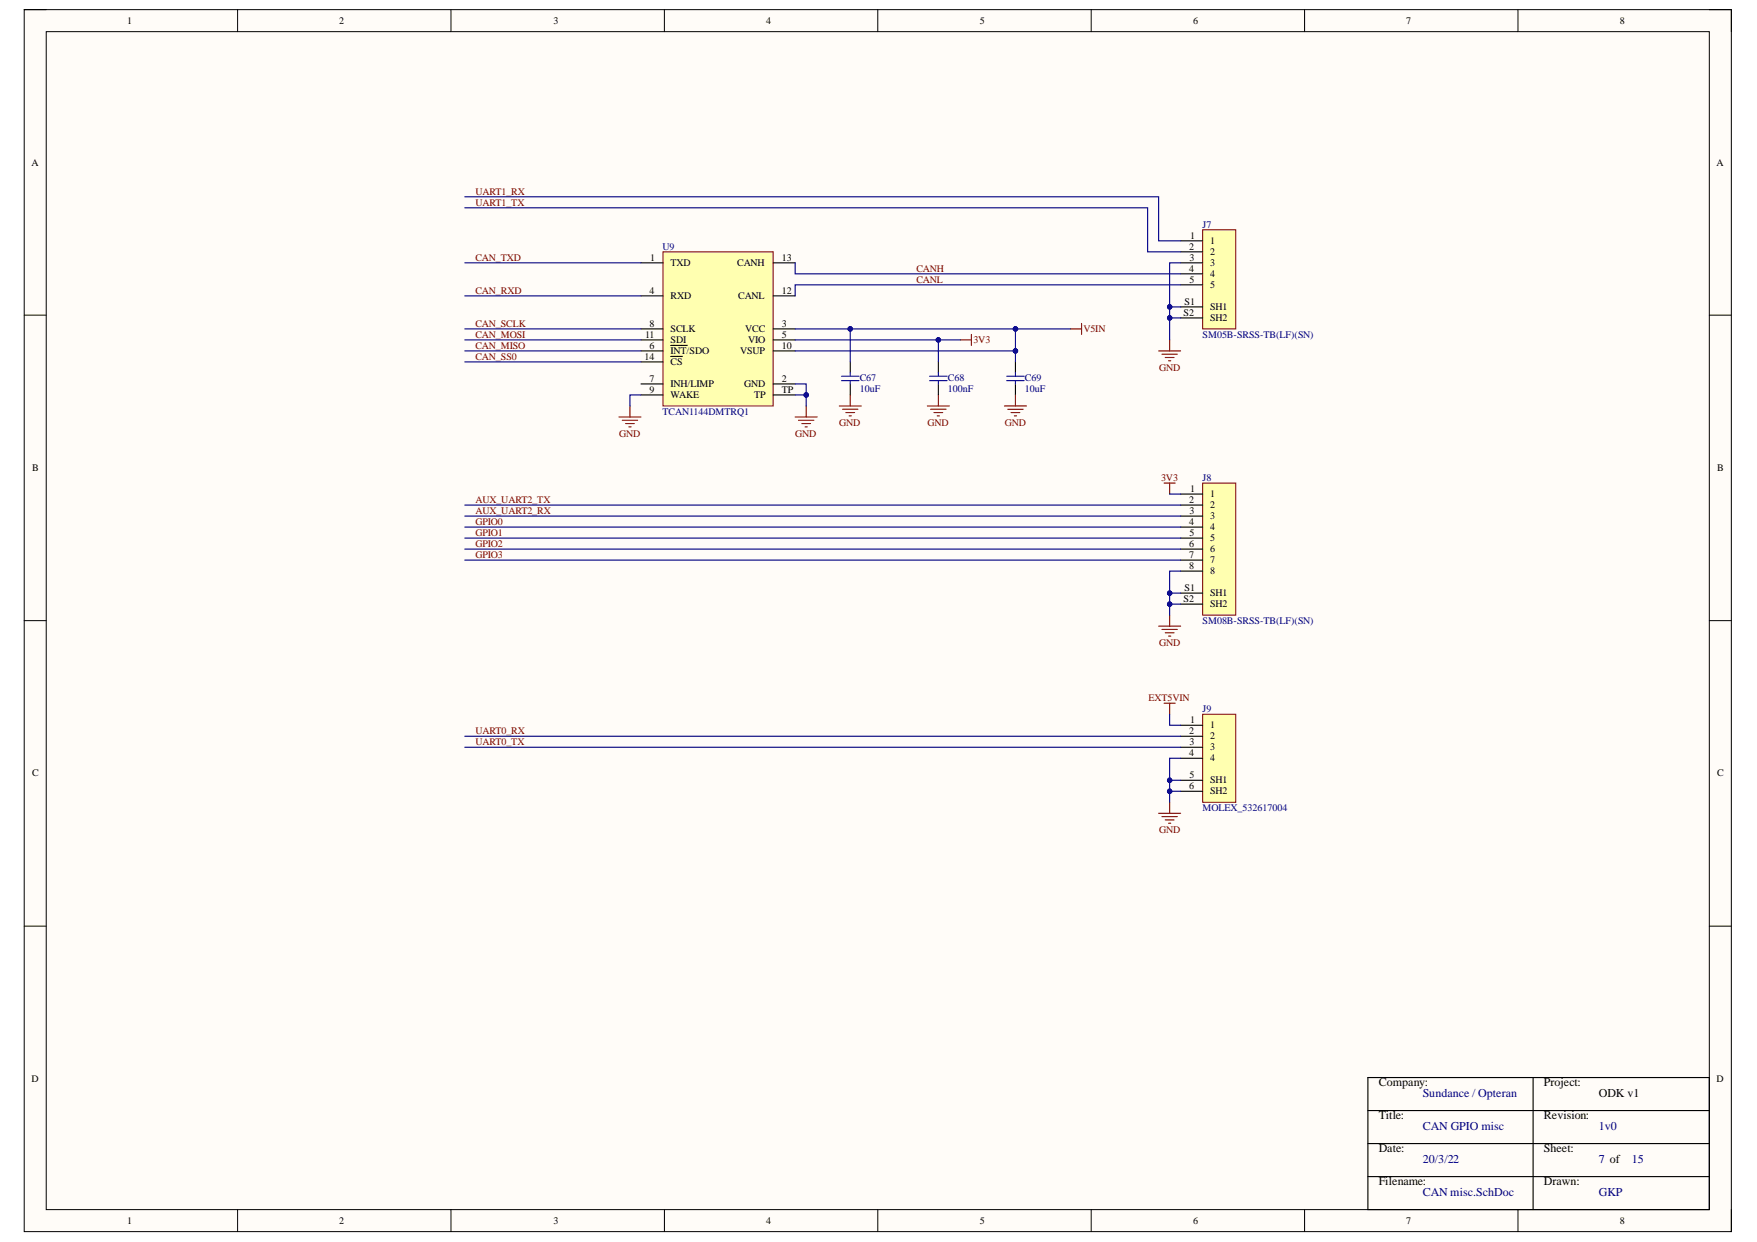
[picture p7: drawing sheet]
<svg xmlns="http://www.w3.org/2000/svg" width="297mm" height="210mm" viewBox="0 0 297 210" stroke-linecap="round" stroke-linejoin="round" font-family="sans-serif">
<defs><g id="words">
<g font-size="2">
<text x="233.1" y="183.5">Company:</text>
<text x="261" y="183.5">Project:</text>
<text x="270.3" y="185.3">ODK v1</text>
<text x="233.1" y="189">Title:</text>
<text x="261" y="189">Revision:</text>
<text x="233.1" y="194.7">Date:</text>
<text x="261" y="194.7">Sheet:</text>
<text x="233.1" y="200.3">Filename:</text>
<text x="261" y="200.3">Drawn:</text>
</g>
<g font-size="2" fill="#000080">
<text x="240.5" y="185.3">Sundance / Opteran</text>
<text x="240.5" y="191">CAN GPIO misc</text>
<text x="270.3" y="191">1v0</text>
<text x="240.5" y="196.6">20/3/22</text>
<text x="270.3" y="196.6">7 of</text>
<text x="275.9" y="196.6">15</text>
<text x="240.5" y="202.1">CAN misc.SchDoc</text>
<text x="270.3" y="202.1">GKP</text>
</g>
<g font-size="1.7">
<text x="21.5" y="4.1">1</text>
<text x="57.4" y="4.1">2</text>
<text x="93.6" y="4.1">3</text>
<text x="129.5" y="4.1">4</text>
<text x="165.7" y="4.1">5</text>
<text x="201.7" y="4.1">6</text>
<text x="237.7" y="4.1">7</text>
<text x="273.9" y="4.1">8</text>
<text x="5.3" y="28">A</text>
<text x="290.2" y="28">A</text>
<text x="201.2" y="40.3">1</text>
<text x="204.6" y="41.3">1</text>
<text x="109.9" y="44.1">1</text>
<text x="113.4" y="45">TXD</text>
<text x="124.6" y="45">CANH</text>
<text x="132.2" y="44.1">13</text>
<text x="201" y="42.2">2</text>
<text x="201" y="45.9">4</text>
<text x="201.1" y="44.1">3</text>
<text x="201.1" y="47.8">5</text>
<text x="204.6" y="43.1">2</text>
<text x="204.6" y="45">3</text>
<text x="204.6" y="46.8">4</text>
<text x="109.8" y="49.6">4</text>
<text x="113.4" y="50.6">RXD</text>
<text x="124.8" y="50.6">CANL</text>
<text x="132.2" y="49.6">12</text>
<text x="200.1" y="53.3">S2</text>
<text x="200.3" y="51.5">S1</text>
<text x="204.6" y="52.4">SH1</text>
<text x="204.6" y="48.7">5</text>
<text x="109.1" y="57.1">11</text>
<text x="109.8" y="58.9">6</text>
<text x="109.8" y="55.2">8</text>
<text x="113.4" y="59.9">INT/SDO</text>
<text x="113.4" y="56.1">SCLK</text>
<text x="113.4" y="58">SDI</text>
<text x="125.1" y="59.9">VSUP</text>
<text x="126" y="56.1">VCC</text>
<text x="126.5" y="58">VIO</text>
<text x="132.2" y="55.2">3</text>
<text x="132.2" y="57.1">5</text>
<text x="132.2" y="58.9">10</text>
<text x="204.6" y="54.3">SH2</text>
<text x="109" y="60.8">14</text>
<text x="109.8" y="64.5">7</text>
<text x="113.4" y="65.4">INH/LIMP</text>
<text x="113.4" y="61.7">CS</text>
<text x="125.8" y="65.4">GND</text>
<text x="132.2" y="64.5">2</text>
<text x="109.8" y="66.4">9</text>
<text x="113.4" y="67.3">WAKE</text>
<text x="127.5" y="67.3">TP</text>
<text x="132.2" y="66.4">TP</text>
<text x="5.4" y="79.6">B</text>
<text x="201.2" y="83.1">1</text>
<text x="290.3" y="79.6">B</text>
<text x="201" y="85">2</text>
<text x="201" y="88.7">4</text>
<text x="201.1" y="86.8">3</text>
<text x="204.6" y="84">1</text>
<text x="204.6" y="85.9">2</text>
<text x="204.6" y="87.8">3</text>
<text x="204.6" y="89.6">4</text>
<text x="201" y="92.4">6</text>
<text x="201" y="94.3">7</text>
<text x="201.1" y="90.5">5</text>
<text x="204.6" y="91.5">5</text>
<text x="204.6" y="93.3">6</text>
<text x="204.6" y="95.2">7</text>
<text x="200.1" y="101.7">S2</text>
<text x="200.3" y="99.8">S1</text>
<text x="201" y="96.1">8</text>
<text x="204.6" y="100.8">SH1</text>
<text x="204.6" y="97.1">8</text>
<text x="204.6" y="102.6">SH2</text>
<text x="201" y="124">2</text>
<text x="201.1" y="125.9">3</text>
<text x="201.2" y="122.2">1</text>
<text x="204.6" y="123.1">1</text>
<text x="204.6" y="125">2</text>
<text x="5.4" y="131.2">C</text>
<text x="201" y="127.7">4</text>
<text x="201.1" y="131.5">5</text>
<text x="204.6" y="126.8">3</text>
<text x="204.6" y="128.7">4</text>
<text x="290.3" y="131.2">C</text>
<text x="201" y="133.3">6</text>
<text x="204.6" y="132.4">SH1</text>
<text x="204.6" y="134.3">SH2</text>
<text x="5.3" y="182.9">D</text>
<text x="290.2" y="182.9">D</text>
<text x="21.5" y="206.8">1</text>
<text x="57.4" y="206.8">2</text>
<text x="93.6" y="206.8">3</text>
<text x="129.5" y="206.8">4</text>
<text x="165.7" y="206.8">5</text>
<text x="201.7" y="206.8">6</text>
<text x="237.7" y="206.8">7</text>
<text x="273.9" y="206.8">8</text>
</g>
<g font-size="1.7" fill="#800000">
<text x="80.4" y="34.8">UART1_TX</text>
<text x="80.4" y="32.9">UART1_RX</text>
<text x="80.4" y="44.1">CAN_TXD</text>
<text x="154.9" y="45.9">CANH</text>
<text x="154.9" y="47.8">CANL</text>
<text x="80.4" y="49.6">CAN_RXD</text>
<text x="80.4" y="55.2">CAN_SCLK</text>
<text x="80.4" y="57.1">CAN_MOSI</text>
<text x="80.4" y="58.9">CAN_MISO</text>
<text x="164.6" y="58">3V3</text>
<text x="183.2" y="56.1">V5IN</text>
<text x="80.4" y="60.8">CAN_SS0</text>
<text x="196" y="62.6">GND</text>
<text x="141.9" y="71.9">GND</text>
<text x="156.8" y="71.9">GND</text>
<text x="169.9" y="71.9">GND</text>
<text x="104.7" y="73.8">GND</text>
<text x="134.4" y="73.8">GND</text>
<text x="196.3" y="81.2">3V3</text>
<text x="80.4" y="88.7">GPIO0</text>
<text x="80.4" y="85">AUX_UART2_TX</text>
<text x="80.4" y="86.8">AUX_UART2_RX</text>
<text x="80.4" y="90.5">GPIO1</text>
<text x="80.4" y="92.4">GPIO2</text>
<text x="80.4" y="94.3">GPIO3</text>
<text x="196" y="109.1">GND</text>
<text x="194.2" y="118.4">EXT5VIN</text>
<text x="80.4" y="125.9">UART0_TX</text>
<text x="80.4" y="124">UART0_RX</text>
<text x="196" y="140.8">GND</text>
</g>
<g font-size="1.7" fill="#000080">
<text x="203.3" y="38.5">J7</text>
<text x="112" y="42.2">U9</text>
<text x="203.3" y="57.1">SM05B-SRSS-TB(LF)(SN)</text>
<text x="145.4" y="64.3">C67</text>
<text x="160.2" y="64.3">C68</text>
<text x="173.3" y="64.3">C69</text>
<text x="112" y="70.1">TCAN1144DMTRQ1</text>
<text x="145.4" y="66.2">10uF</text>
<text x="160.2" y="66.2">100nF</text>
<text x="173.3" y="66.2">10uF</text>
<text x="203.3" y="81.2">J8</text>
<text x="203.3" y="105.4">SM08B-SRSS-TB(LF)(SN)</text>
<text x="203.3" y="120.3">J9</text>
<text x="203.3" y="137">MOLEX_532617004</text>
</g>
</g></defs>
<path d="M4.1 1.6h288.6v206.5h-288.6z" fill-rule="evenodd" fill="#fffcf8"/>
<path d="M4.1 1.6h288.6v206.5h-288.6z" fill="none" stroke="#000" stroke-width=".17"/>
<path d="M7.8 5.4h281.2v199h-281.2z" fill-rule="evenodd" fill="#fffcf8"/>
<g fill="none" stroke="#000" stroke-width=".17">
<path d="M4.1 1.6h3.7M7.8 5.4h281.2v199h-281.2zM40.2 1.6v3.8M76.2 1.6v3.8M112.3 1.6v3.8M148.4 1.6v3.8M184.5 1.6v3.8M220.6 1.6v3.8M256.6 1.6v3.8M289 1.6h3.7v3.8M4.1 53.3h3.7M289 53.3h3.7"/>
<path d="M4.1 104.9h3.7M289 104.9h3.7M4.1 156.5h3.7M289 156.5h3.7M40.2 204.4v3.7M76.2 204.4v3.7M112.3 204.4v3.7M148.4 204.4v3.7M184.5 204.4v3.7M220.6 204.4v3.7M256.6 204.4v3.7M292.7 204.4v3.7"/>
</g>
<path d="M231.3 182.1h57.7v22.3h-57.7zM231.3 187.7h57.7M231.3 193.3h57.7M231.3 198.9h57.7M259.2 182.1v22.3" fill="none" stroke="#000" stroke-width=".19"/>
<path d="M112.1 42.6h18.6v26h-18.6z" fill-rule="evenodd" fill="#ffffb0"/>
<path d="M112.1 42.6h18.6v26h-18.6z" fill="none" stroke="#800000" stroke-width=".17"/>
<g fill="none" stroke="#000" stroke-width=".19">
<path d="M108.4 44.4h3.7M108.4 55.6h3.7M108.4 50h3.7M108.4 57.4h3.7M108.4 59.3h3.7M113.4 58.4h2.8M130.7 44.4h3.7M130.7 55.6h3.7M130.7 50h3.7M130.7 57.4h3.7M130.7 59.3h3.7M108.4 64.9h3.7"/>
<path d="M108.4 66.8h3.7M108.4 61.2h3.7M113.4 60.2h2M130.7 64.9h3.7M130.7 66.8h3.7M143.7 61.2v1.8M143.7 64.9v1.9M158.6 61.2v1.8M158.6 64.9v1.9M171.7 61.2v1.8M171.7 64.9v1.9"/>
</g>
<g fill="none" stroke="#800000" stroke-width=".19">
<path d="M181 55.6h1.8M182.8 54.7v1.8M195.9 59.3h3.7M196.4 59.9h2.6M197.7 57.5v1.8M134.4 70.5h3.8M135 71h2.6M135.5 71.6h1.5M136.1 72.1h.4M136.3 68.6v1.9M141.9 68.6h3.7M142.4 69.2h2.6"/>
<path d="M143 69.7h1.5M143.6 70.3h.3M143.7 66.8v1.8M156.8 68.6h3.7M157.3 69.2h2.6M157.9 69.7h1.5M158.4 70.3h.4M158.6 66.8v1.8M169.8 68.6h3.7M170.4 69.2h2.6M170.9 69.7h1.5M171.5 70.3h.4"/>
<path d="M171.7 66.8v1.8M197 60.4h1.5M197.6 61h.3M196.8 81.6h1.9M197.7 81.6v1.9M195.9 105.8h3.7M196.4 106.4h2.6M197 106.9h1.5M197.6 107.5h.3M197.7 104v1.8"/>
</g>
<path d="M142.3 64.3h2.9M142.3 63.6h2.9M143.7 63v.6M143.7 64.3v.6M157.1 64.3h3M157.1 63.6h3M158.6 63v.6M158.6 64.3v.6M170.2 64.3h3M170.2 63.6h3M171.7 63v.6M171.7 64.3v.6" fill="none" stroke="#00f" stroke-width=".19"/>
<path d="M203.3 38.8h5.6v16.8h-5.6z" fill-rule="evenodd" fill="#ffffb0"/>
<path d="M203.3 38.8h5.6v16.8h-5.6z" fill="none" stroke="#800000" stroke-width=".17"/>
<path d="M199.6 40.7h3.7M199.6 42.6h3.7M199.6 44.4h3.7M199.6 51.9h3.7M199.6 53.7h3.7M199.6 46.3h3.7M199.6 48.1h3.7" fill="none" stroke="#000" stroke-width=".19"/>
<path d="M203.3 81.6h5.6v22.4h-5.6z" fill-rule="evenodd" fill="#ffffb0"/>
<path d="M203.3 81.6h5.6v22.4h-5.6z" fill="none" stroke="#800000" stroke-width=".17"/>
<path d="M199.6 83.5h3.7M199.6 85.4h3.7M199.6 87.2h3.7M199.6 89.1h3.7M199.6 90.9h3.7M199.6 92.8h3.7M199.6 94.7h3.7M199.6 96.5h3.7M199.6 100.2h3.7M199.6 102.1h3.7" fill="none" stroke="#000" stroke-width=".19"/>
<path d="M195.9 137.4h3.7M196.4 138h2.6M197 138.6h1.5M197.6 139.1h.3M197.7 135.6v1.8" fill="none" stroke="#800000" stroke-width=".19"/>
<path d="M203.3 120.7h5.6v14.9h-5.6z" fill-rule="evenodd" fill="#ffffb0"/>
<path d="M203.3 120.7h5.6v14.9h-5.6z" fill="none" stroke="#800000" stroke-width=".17"/>
<path d="M199.6 122.6h3.7M199.6 124.4h3.7M199.6 126.3h3.7M199.6 128.2h3.7M199.6 131.9h3.7M199.6 133.7h3.7" fill="none" stroke="#000" stroke-width=".19"/>
<path d="M197.7 51.9h1.9" fill="none" stroke="#000080" stroke-width=".19"/>
<circle cx="197.7" cy="51.9" r=".37" fill="#000080"/>
<circle cx="197.7" cy="51.9" r=".37" fill="none" stroke="#000080" stroke-width=".17"/>
<path d="M197.7 53.7h1.9" fill="none" stroke="#000080" stroke-width=".19"/>
<circle cx="197.7" cy="53.7" r=".37" fill="#000080"/>
<circle cx="197.7" cy="53.7" r=".37" fill="none" stroke="#000080" stroke-width=".17"/>
<path d="M134.4 64.9h1.9v3.7" fill="none" stroke="#000080" stroke-width=".19"/>
<circle cx="136.3" cy="66.7" r=".37" fill="#000080"/>
<circle cx="136.3" cy="66.7" r=".37" fill="none" stroke="#000080" stroke-width=".17"/>
<path d="M134.4 66.8h1.9" fill="none" stroke="#000080" stroke-width=".19"/>
<circle cx="136.3" cy="66.7" r=".37" fill="#000080"/>
<circle cx="136.3" cy="66.7" r=".37" fill="none" stroke="#000080" stroke-width=".17"/>
<path d="M134.4 55.6h46.6" fill="none" stroke="#000080" stroke-width=".19"/>
<circle cx="171.7" cy="55.6" r=".37" fill="#000080"/>
<circle cx="171.7" cy="55.6" r=".37" fill="none" stroke="#000080" stroke-width=".17"/>
<circle cx="143.7" cy="55.6" r=".37" fill="#000080"/>
<circle cx="143.7" cy="55.6" r=".37" fill="none" stroke="#000080" stroke-width=".17"/>
<path d="M143.7 55.6v5.6" fill="none" stroke="#000080" stroke-width=".19"/>
<circle cx="143.7" cy="55.6" r=".37" fill="#000080"/>
<circle cx="143.7" cy="55.6" r=".37" fill="none" stroke="#000080" stroke-width=".17"/>
<path d="M134.4 57.4h24.2v3.8" fill="none" stroke="#000080" stroke-width=".19"/>
<circle cx="158.6" cy="57.4" r=".37" fill="#000080"/>
<circle cx="158.6" cy="57.4" r=".37" fill="none" stroke="#000080" stroke-width=".17"/>
<path d="M134.4 59.3h37.3v1.9" fill="none" stroke="#000080" stroke-width=".19"/>
<circle cx="171.7" cy="59.3" r=".37" fill="#000080"/>
<circle cx="171.7" cy="59.3" r=".37" fill="none" stroke="#000080" stroke-width=".17"/>
<path d="M171.7 55.6v3.7" fill="none" stroke="#000080" stroke-width=".19"/>
<circle cx="171.7" cy="59.3" r=".37" fill="#000080"/>
<circle cx="171.7" cy="59.3" r=".37" fill="none" stroke="#000080" stroke-width=".17"/>
<circle cx="171.7" cy="55.6" r=".37" fill="#000080"/>
<circle cx="171.7" cy="55.6" r=".37" fill="none" stroke="#000080" stroke-width=".17"/>
<path d="M78.6 44.4h29.8M78.6 50h29.8M78.6 55.6h29.8M78.6 57.4h29.8M78.6 59.3h29.8M78.6 61.2h29.8M199.6 100.2h-1.9v3.8" fill="none" stroke="#000080" stroke-width=".19"/>
<circle cx="197.7" cy="102.1" r=".37" fill="#000080"/>
<circle cx="197.7" cy="102.1" r=".37" fill="none" stroke="#000080" stroke-width=".17"/>
<circle cx="197.7" cy="100.2" r=".37" fill="#000080"/>
<circle cx="197.7" cy="100.2" r=".37" fill="none" stroke="#000080" stroke-width=".17"/>
<path d="M197.7 102.1h1.9" fill="none" stroke="#000080" stroke-width=".19"/>
<circle cx="197.7" cy="102.1" r=".37" fill="#000080"/>
<circle cx="197.7" cy="102.1" r=".37" fill="none" stroke="#000080" stroke-width=".17"/>
<path d="M199.6 96.5h-1.9v3.7" fill="none" stroke="#000080" stroke-width=".19"/>
<circle cx="197.7" cy="100.2" r=".37" fill="#000080"/>
<circle cx="197.7" cy="100.2" r=".37" fill="none" stroke="#000080" stroke-width=".17"/>
<path d="M134.4 44.4v1.9h65.2M199.6 48.1h-65.2v1.9M199.6 44.4h-1.9v13.1M78.6 89.1h121M78.6 90.9h121M78.6 92.8h121M78.6 94.7h121M197.7 83.5h1.9" fill="none" stroke="#000080" stroke-width=".19"/>
<circle cx="197.7" cy="51.9" r=".37" fill="#000080"/>
<circle cx="197.7" cy="51.9" r=".37" fill="none" stroke="#000080" stroke-width=".17"/>
<circle cx="197.7" cy="53.7" r=".37" fill="#000080"/>
<circle cx="197.7" cy="53.7" r=".37" fill="none" stroke="#000080" stroke-width=".17"/>
<path d="M78.6 33.3h117.3v7.4h3.7M78.6 35.1h115.4v7.5h5.6M78.6 85.4h121M78.6 87.2h121M78.6 124.4h121M78.6 126.3h121M199.6 131.9h-1.9v3.7" fill="none" stroke="#000080" stroke-width=".19"/>
<circle cx="197.7" cy="133.7" r=".37" fill="#000080"/>
<circle cx="197.7" cy="133.7" r=".37" fill="none" stroke="#000080" stroke-width=".17"/>
<circle cx="197.7" cy="131.9" r=".37" fill="#000080"/>
<circle cx="197.7" cy="131.9" r=".37" fill="none" stroke="#000080" stroke-width=".17"/>
<path d="M197.7 133.7h1.9" fill="none" stroke="#000080" stroke-width=".19"/>
<circle cx="197.7" cy="133.7" r=".37" fill="#000080"/>
<circle cx="197.7" cy="133.7" r=".37" fill="none" stroke="#000080" stroke-width=".17"/>
<path d="M199.6 128.2h-1.9v3.7" fill="none" stroke="#000080" stroke-width=".19"/>
<circle cx="197.7" cy="131.9" r=".37" fill="#000080"/>
<circle cx="197.7" cy="131.9" r=".37" fill="none" stroke="#000080" stroke-width=".17"/>
<path d="M162.4 57.4h1.8M164.2 56.5v1.9M196.8 118.9h1.9M197.7 118.9v1.8" fill="none" stroke="#800000" stroke-width=".19"/>
<path d="M158.6 57.4h3.8M197.7 120.7v1.9h1.9" fill="none" stroke="#000080" stroke-width=".19"/>
<circle cx="158.6" cy="57.4" r=".37" fill="#000080"/>
<circle cx="158.6" cy="57.4" r=".37" fill="none" stroke="#000080" stroke-width=".17"/>
<path d="M104.6 70.5h3.8M105.2 71h2.6M105.8 71.6h1.4M106.3 72.1h.4M106.5 68.6v1.9" fill="none" stroke="#800000" stroke-width=".19"/>
<path d="M108.4 66.8h-1.9v1.8" fill="none" stroke="#000080" stroke-width=".19"/>
<use href="#words"/>
</svg>
